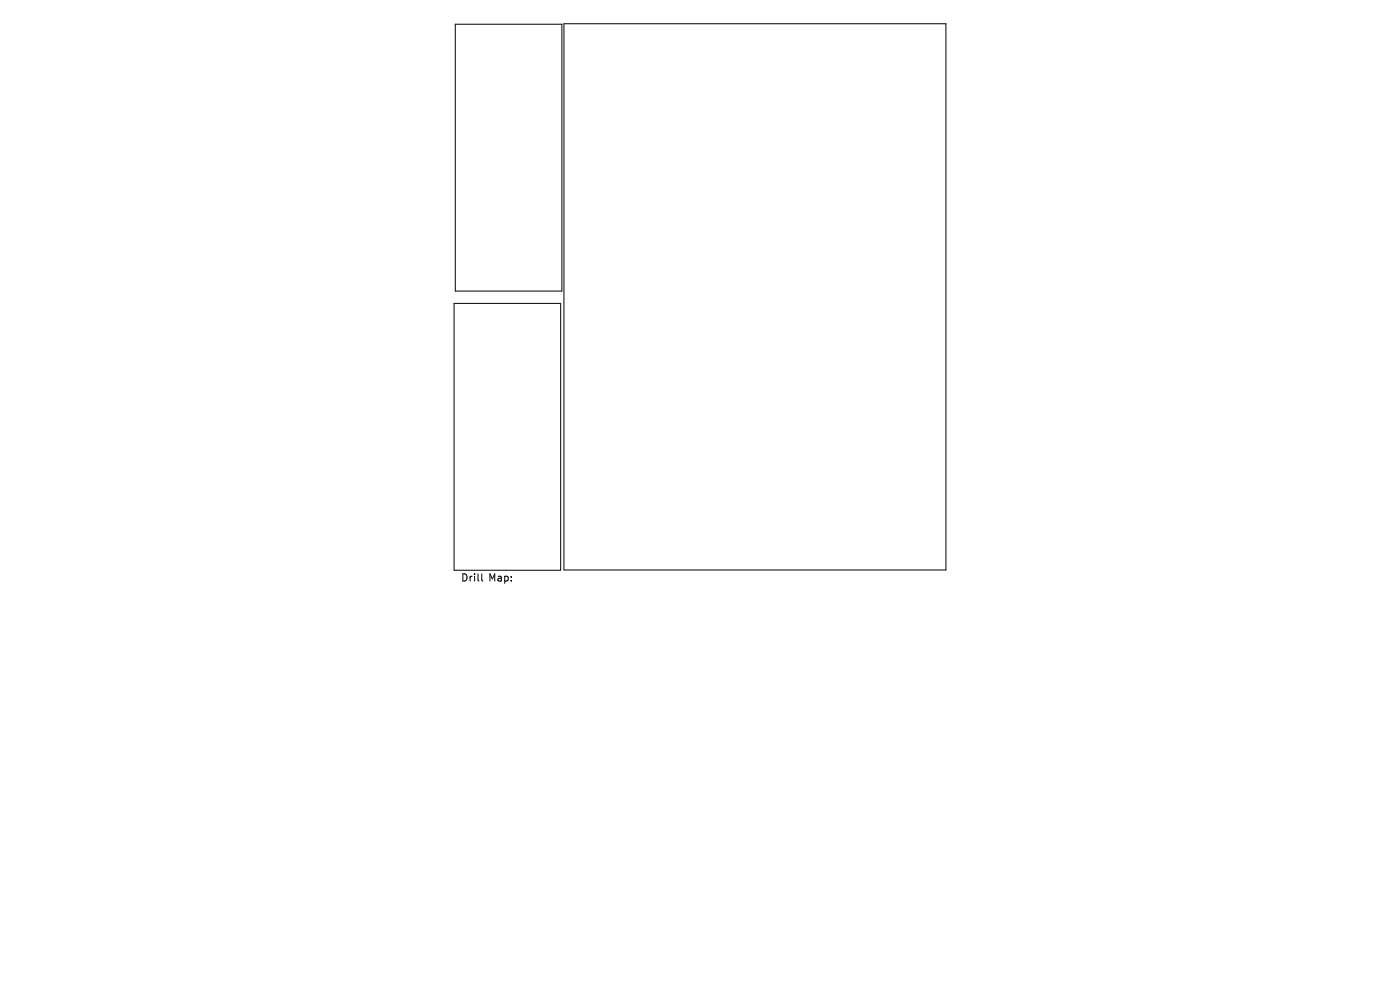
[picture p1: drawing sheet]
<svg xmlns="http://www.w3.org/2000/svg" width="297mm" height="210mm" viewBox="0 0 297 210" stroke-linecap="round" stroke-linejoin="round" font-family="sans-serif">
<defs><g id="words">
<g font-size="2.1">
<text x="97.8" y="123.7">Drill</text>
<text x="103.6" y="123.7">Map:</text>
</g>
</g></defs>
<path d="M119.6 5h81.1v115.9h-81.1zM96.6 61.7v-56.6h22.6v56.6h-22.6M118.9 64.4h-22.6v56.6h22.6v-56.6M102.2 121.7v1.3l.2 .3" fill="none" stroke="#000" stroke-width=".21"/>
<use href="#words"/>
</svg>
